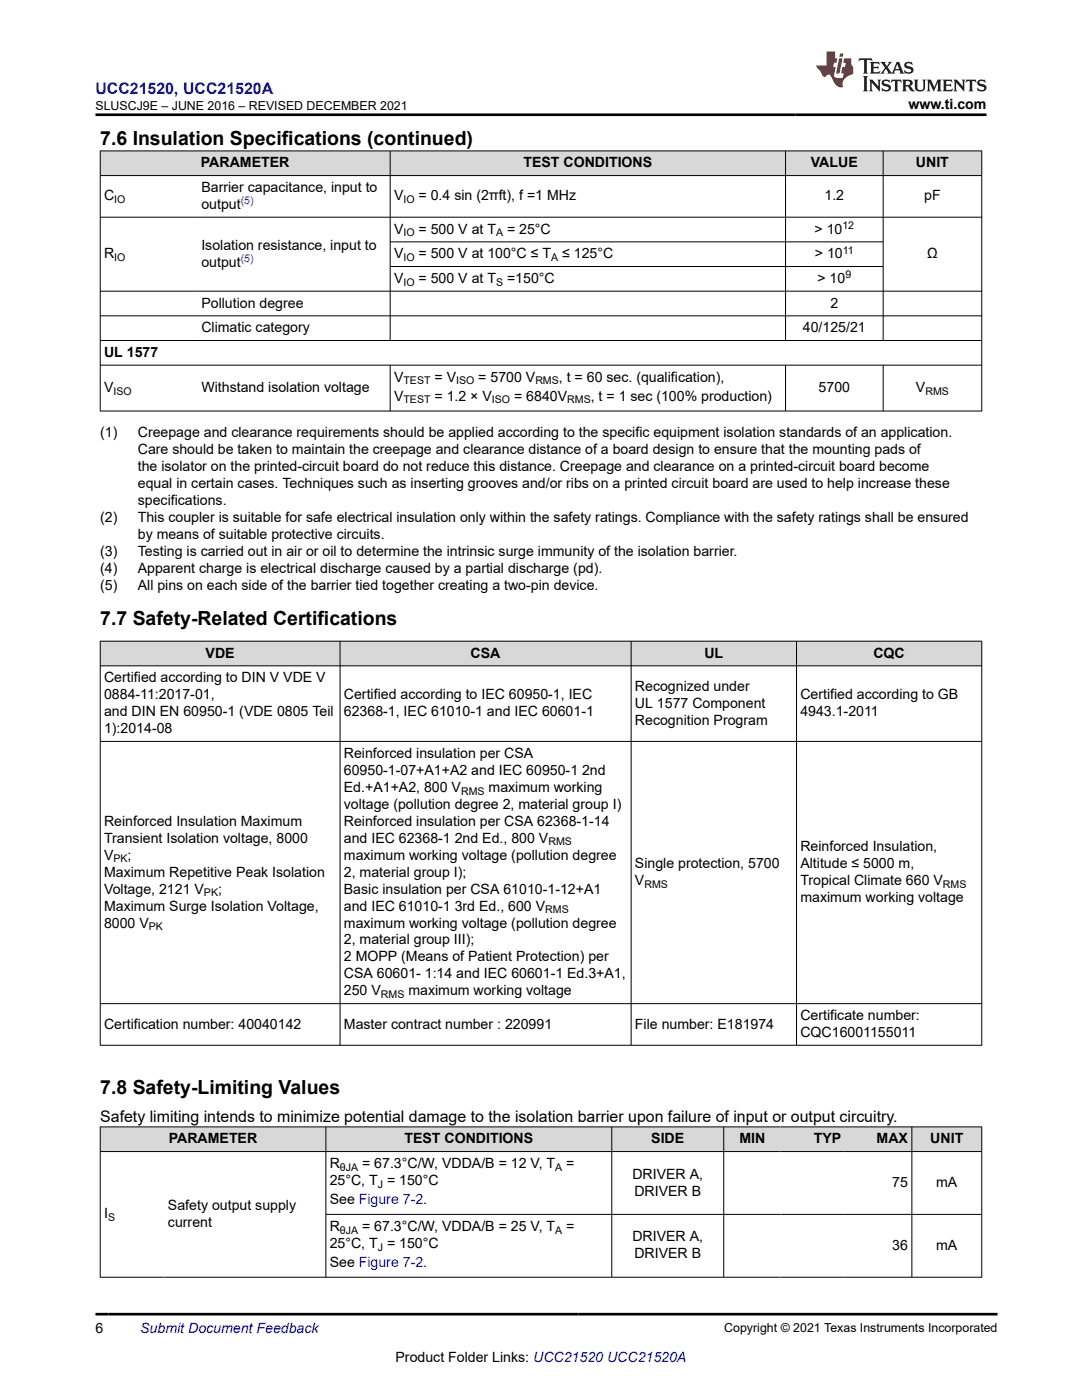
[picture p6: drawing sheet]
<svg xmlns="http://www.w3.org/2000/svg" width="216mm" height="279mm" viewBox="0 0 216 279" stroke-linecap="round" stroke-linejoin="round" font-family="sans-serif">
<defs><g id="words">
<g font-size="3.9">
<text x="20" y="28.8">7.6 Insulation Specifications (continued)</text>
<text x="20" y="124.6">7.7 Safety-Related Certifications</text>
<text x="20" y="218.4">7.8 Safety-Limiting Values</text>
</g>
<text font-size="3.2" fill="#00f" x="19" y="18.7">UCC21520, UCC21520A</text>
<text font-size="3.2" x="20" y="223.8">Safety limiting intends to minimize potential damage to the isolation barrier upon failure of input or output circuitry.</text>
<g font-size="2.8">
<text x="181.3" y="21.8">www.ti.com</text>
<text x="40.1" y="33.4">PARAMETER</text>
<text x="104.4" y="33.4">TEST CONDITIONS</text>
<text x="161.8" y="33.4">VALUE</text>
<text x="182.8" y="33.4">UNIT</text>
<text x="20.8" y="40">C</text>
<text x="40.2" y="38.3">Barrier capacitance, input to</text>
<text x="40.2" y="41.7">output</text>
<text x="78.6" y="40">V</text>
<text x="83.5" y="40">= 0.4 sin (2πft), f =1 MHz</text>
<text x="164.5" y="40">1.2</text>
<text x="184.4" y="40">pF</text>
<text x="78.6" y="46.6">V</text>
<text x="83.5" y="46.6">= 500 V at T</text>
<text x="101.2" y="46.6">= 25°C</text>
<text x="162.5" y="46.6">&gt; 10</text>
<text x="20.8" y="51.5">R</text>
<text x="40.2" y="49.8">Isolation resistance, input to</text>
<text x="40.2" y="53.2">output</text>
<text x="78.6" y="51.5">V</text>
<text x="83.5" y="51.5">= 500 V at 100°C ≤ T</text>
<text x="112.2" y="51.5">≤ 125°C</text>
<text x="162.6" y="51.5">&gt; 10</text>
<text x="185" y="51.5">Ω</text>
<text x="78.6" y="56.5">V</text>
<text x="83.5" y="56.5">= 500 V at T</text>
<text x="101.2" y="56.5">=150°C</text>
<text x="163.1" y="56.5">&gt; 10</text>
<text x="40.2" y="61.4">Pollution degree</text>
<text x="165.7" y="61.4">2</text>
<text x="20.8" y="71.2">UL 1577</text>
<text x="40.2" y="66.3">Climatic category</text>
<text x="160.2" y="66.3">40/125/21</text>
<text x="78.6" y="76.1">V</text>
<text x="86.7" y="76.1">= V</text>
<text x="95.4" y="76.1">= 5700 V</text>
<text x="111.5" y="76.1">, t = 60 sec. (qualification),</text>
<text x="20.8" y="78.3">V</text>
<text x="40.2" y="78.3">Withstand isolation voltage</text>
<text x="78.6" y="80">V</text>
<text x="86.7" y="80">= 1.2 × V</text>
<text x="102.6" y="80">= 6840V</text>
<text x="117.9" y="80">, t = 1 sec (100% production)</text>
<text x="163.3" y="78.3">5700</text>
<text x="182.8" y="78.3">V</text>
<text x="20" y="87.2">(1)</text>
<text x="27.5" y="87.2">Creepage and clearance requirements should be applied according to the specific equipment isolation standards of an application.</text>
<text x="27.5" y="90.6">Care should be taken to maintain the creepage and clearance distance of a board design to ensure that the mounting pads of</text>
<text x="27.5" y="94">the isolator on the printed-circuit board do not reduce this distance. Creepage and clearance on a printed-circuit board become</text>
<text x="27.5" y="97.3">equal in certain cases. Techniques such as inserting grooves and/or ribs on a printed circuit board are used to help increase these</text>
<text x="27.5" y="100.7">specifications.</text>
<text x="20" y="104.1">(2)</text>
<text x="27.5" y="104.1">This coupler is suitable for safe electrical insulation only within the safety ratings. Compliance with the safety ratings shall be ensured</text>
<text x="27.5" y="107.5">by means of suitable protective circuits.</text>
<text x="20" y="110.9">(3)</text>
<text x="27.5" y="110.9">Testing is carried out in air or oil to determine the intrinsic surge immunity of the isolation barrier.</text>
<text x="20" y="114.3">(4)</text>
<text x="20" y="117.7">(5)</text>
<text x="27.5" y="114.3">Apparent charge is electrical discharge caused by a partial discharge (pd).</text>
<text x="27.5" y="117.7">All pins on each side of the barrier tied together creating a two-pin device.</text>
<text x="41" y="131.2">VDE</text>
<text x="93.9" y="131.2">CSA</text>
<text x="140.6" y="131.2">UL</text>
<text x="174.3" y="131.2">CQC</text>
<text x="20.8" y="136.2">Certified according to DIN V VDE V</text>
<text x="126.7" y="137.8">Recognized under</text>
<text x="20.8" y="139.5">0884-11:2017-01,</text>
<text x="20.8" y="142.9">and DIN EN 60950-1 (VDE 0805 Teil</text>
<text x="68.6" y="139.5">Certified according to IEC 60950-1, IEC</text>
<text x="68.6" y="142.9">62368-1, IEC 61010-1 and IEC 60601-1</text>
<text x="126.7" y="141.2">UL 1577 Component</text>
<text x="159.7" y="139.5">Certified according to GB</text>
<text x="159.7" y="142.9">4943.1-2011</text>
<text x="20.8" y="146.3">1):2014-08</text>
<text x="126.7" y="144.6">Recognition Program</text>
<text x="68.6" y="151.2">Reinforced insulation per CSA</text>
<text x="68.6" y="154.6">60950-1-07+A1+A2 and IEC 60950-1 2nd</text>
<text x="68.6" y="161.4">voltage (pollution degree 2, material group I)</text>
<text x="68.6" y="158">Ed.+A1+A2, 800 V</text>
<text x="97.5" y="158">maximum working</text>
<text x="20.8" y="164.8">Reinforced Insulation Maximum</text>
<text x="68.6" y="164.8">Reinforced insulation per CSA 62368-1-14</text>
<text x="20.8" y="168.2">Transient Isolation voltage, 8000</text>
<text x="20.8" y="171.6">V</text>
<text x="25.5" y="171.6">;</text>
<text x="68.6" y="168.2">and IEC 62368-1 2nd Ed., 800 V</text>
<text x="68.6" y="171.6">maximum working voltage (pollution degree</text>
<text x="126.7" y="173.3">Single protection, 5700</text>
<text x="159.7" y="169.9">Reinforced Insulation,</text>
<text x="159.7" y="173.3">Altitude ≤ 5000 m,</text>
<text x="20.8" y="174.9">Maximum Repetitive Peak Isolation</text>
<text x="20.8" y="178.3">Voltage, 2121 V</text>
<text x="43.5" y="178.3">;</text>
<text x="68.6" y="174.9">2, material group I);</text>
<text x="68.6" y="178.3">Basic insulation per CSA 61010-1-12+A1</text>
<text x="126.7" y="176.6">V</text>
<text x="159.7" y="176.6">Tropical Climate 660 V</text>
<text x="20.8" y="181.7">Maximum Surge Isolation Voltage,</text>
<text x="20.8" y="185.1">8000 V</text>
<text x="68.6" y="185.1">maximum working voltage (pollution degree</text>
<text x="68.6" y="181.7">and IEC 61010-1 3rd Ed., 600 V</text>
<text x="159.7" y="180">maximum working voltage</text>
<text x="68.6" y="188.5">2, material group III);</text>
<text x="68.6" y="191.9">2 MOPP (Means of Patient Protection) per</text>
<text x="68.6" y="195.3">CSA 60601- 1:14 and IEC 60601-1 Ed.3+A1,</text>
<text x="68.6" y="198.7">250 V</text>
<text x="81.5" y="198.7">maximum working voltage</text>
<text x="159.7" y="203.6">Certificate number:</text>
<text x="20.8" y="205.3">Certification number: 40040142</text>
<text x="68.6" y="205.3">Master contract number : 220991</text>
<text x="126.7" y="205.3">File number: E181974</text>
<text x="159.7" y="207">CQC16001155011</text>
<text x="33.7" y="228.2">PARAMETER</text>
<text x="65.8" y="233.1">R</text>
<text x="72.3" y="233.1">= 67.3°C/W, VDDA/B = 12 V, T</text>
<text x="80.7" y="228.2">TEST CONDITIONS</text>
<text x="113" y="233.1">=</text>
<text x="129.9" y="228.2">SIDE</text>
<text x="147.5" y="228.2">MIN</text>
<text x="162.4" y="228.2">TYP</text>
<text x="174.9" y="228.2">MAX</text>
<text x="185.6" y="228.2">UNIT</text>
<text x="65.8" y="236.5">25°C, T = 150°C</text>
<text x="126.2" y="235.2">DRIVER A,</text>
<text x="126.6" y="238.6">DRIVER B</text>
<text x="178" y="236.9">75</text>
<text x="186.8" y="236.9">mA</text>
<text x="20.8" y="243.2">I</text>
<text x="33.5" y="241.5">Safety output supply</text>
<text x="33.5" y="244.9">current</text>
<text x="65.8" y="240.3">See Figure 7-2.</text>
<text x="65.8" y="245.6">R</text>
<text x="72.3" y="245.6">= 67.3°C/W, VDDA/B = 25 V, T</text>
<text x="113" y="245.6">=</text>
<text x="65.8" y="249">25°C, T = 150°C</text>
<text x="126.2" y="247.7">DRIVER A,</text>
<text x="126.6" y="251.1">DRIVER B</text>
<text x="178" y="249.4">36</text>
<text x="186.8" y="249.4">mA</text>
<text x="65.8" y="252.8">See Figure 7-2.</text>
<text x="19" y="266.1">6</text>
<text x="78.9" y="271.7">Product Folder Links: UCC21520 UCC21520A</text>
</g>
<text font-size="2.8" fill="#00f" x="28" y="266.1">Submit Document Feedback</text>
<g font-size="2.5">
<text x="19" y="21.9">SLUSCJ9E – JUNE 2016 – REVISED DECEMBER 2021</text>
<text x="144.5" y="265.8">Copyright © 2021 Texas Instruments Incorporated</text>
</g>
<g font-size="2.1">
<text x="22.8" y="40.6">IO</text>
<text x="80.5" y="40.6">IO</text>
<text x="80.5" y="47.2">IO</text>
<text x="99" y="47.2">A</text>
<text x="168.1" y="45.7">12</text>
<text x="22.8" y="52.1">IO</text>
<text x="80.5" y="52.1">IO</text>
<text x="110" y="52.1">A</text>
<text x="168.2" y="50.6">11</text>
<text x="80.5" y="57">IO</text>
<text x="99" y="57">S</text>
<text x="168.7" y="55.5">9</text>
<text x="80.5" y="76.7">TEST</text>
<text x="91" y="76.7">ISO</text>
<text x="106.8" y="76.7">RMS</text>
<text x="22.6" y="78.8">ISO</text>
<text x="80.5" y="80.5">TEST</text>
<text x="98.2" y="80.5">ISO</text>
<text x="113.2" y="80.5">RMS</text>
<text x="184.7" y="78.8">RMS</text>
<text x="92" y="158.6">RMS</text>
<text x="22.6" y="172.1">PK</text>
<text x="109.4" y="168.7">RMS</text>
<text x="40.7" y="178.9">PK</text>
<text x="128.6" y="177.2">RMS</text>
<text x="188.1" y="177.2">RMS</text>
<text x="29.7" y="185.7">PK</text>
<text x="108.8" y="182.3">RMS</text>
<text x="76" y="199.2">RMS</text>
<text x="67.8" y="233.7">θJA</text>
<text x="110.8" y="233.7">A</text>
<text x="75.4" y="237">J</text>
<text x="21.6" y="243.7">S</text>
<text x="67.8" y="246.2">θJA</text>
<text x="75.4" y="249.6">J</text>
<text x="110.8" y="246.2">A</text>
</g>
<g font-size="2.1" fill="#00f">
<text x="48" y="40.8">(5)</text>
<text x="48" y="52.3">(5)</text>
</g>
</g></defs>
<g fill="#d8d8d8">
<path d="M20 30.1h175.9v4.9h-175.9z" fill-rule="evenodd"/>
<path d="M20.1 30.2h57.7v4.8h-57.7z" fill-rule="evenodd"/>
<path d="M77.9 30.2h78.8v4.8h-78.8z" fill-rule="evenodd"/>
<path d="M156.8 30.2h19.4v4.8h-19.4z" fill-rule="evenodd"/>
<path d="M176.3 30.2h19.5v4.8h-19.5z" fill-rule="evenodd"/>
</g>
<g fill="none" stroke="#000" stroke-width=".2">
<path d="M19.9 30.1h176.1M19.9 35h176.1M20 30.1v52M77.9 30.1v37.9M156.7 30.1v37.9M176.2 30.1v37.9M195.9 30.1v52M19.9 43.3h176.1M19.9 58.1h176.1M77.9 48.3h98.4M77.9 53.2h98.4M19.9 63h176.1"/>
<path d="M19.9 68h176.1M19.9 72.9h176.1M77.9 72.9v9.2M156.7 72.9v9.2M176.2 72.9v9.2M19.9 82h176.1"/>
</g>
<g fill="#d8d8d8">
<path d="M20 128h175.9v4.9h-175.9z" fill-rule="evenodd"/>
<path d="M20.1 128h47.7v4.8h-47.7z" fill-rule="evenodd"/>
<path d="M67.9 128h58v4.8h-58z" fill-rule="evenodd"/>
<path d="M126 128h32.9v4.8h-32.9z" fill-rule="evenodd"/>
<path d="M159 128h36.8v4.8h-36.8z" fill-rule="evenodd"/>
</g>
<path d="M19.9 128h176.1M19.9 132.9h176.1M20 127.9v80.8M67.9 127.9v80.8M125.9 127.9v80.8M158.9 127.9v80.8M195.9 127.9v80.8M19.9 148h176.1M19.9 200.3h176.1M19.9 208.6h176.1" fill="none" stroke="#000" stroke-width=".2"/>
<g fill="#d8d8d8">
<path d="M20 224.9h175.9v4.9h-175.9z" fill-rule="evenodd"/>
<path d="M20.1 225h44.9v4.8h-44.9z" fill-rule="evenodd"/>
<path d="M65.1 225h56.9v4.8h-56.9z" fill-rule="evenodd"/>
<path d="M122.1 225h22.2v4.8h-22.2z" fill-rule="evenodd"/>
<path d="M144.5 225h11.3v4.8h-11.3z" fill-rule="evenodd"/>
<path d="M155.8 225h12.8v4.8h-12.8z" fill-rule="evenodd"/>
<path d="M168.6 225h13.3v4.8h-13.3z" fill-rule="evenodd"/>
<path d="M182 225h13.8v4.8h-13.8z" fill-rule="evenodd"/>
</g>
<path d="M19.9 224.9h176.1M19.9 229.8h176.1M20 224.8v30.2M65 224.8v30.2M122.1 224.8v30.2M144.4 224.8v30.2M182 224.8v30.2M195.9 224.8v30.2M19.9 254.9h176.1M65 242.4h131" fill="none" stroke="#000" stroke-width=".2"/>
<path d="M171.5 11.6l-.2 .6 .5-.2h.6v.1v2.2l-.2 .4h1l-.2-.4v-2.2v-.1h.5l.5 .2-.1-.6zM173.6 12.4l.2 .3v1.6l-.2 .4h1.9l.1-.6a1.08 1.08 0 0 1-1.3 .2v-.7h.6l.4 .2v-.7l-.4 .2h-.6v-.5l.2-.2a1 1 0 0 1 1 .3l-.1-.5zM175.7 12.4l.9 1.1-1 1.2h.9l-.2-.2 .5-.8 .4 .8-.2 .2h1.6l-.2-.2 .2-.5h.9l.1 .5-.1 .2h.9l-.2-.4-.8-1.9h-.5l-.9 2.1-.9-1.1 .9-1h-.8l.2 .2-.4 .6-.4-.6 .2-.2zM179 12.8l.4 1h-.7zM180.7 12.5a.65 .65 0 0 0-.2 .7 .65 .65 0 0 0 .6 .5l.6 .1 .1 .3a.79 .79 0 0 1-.7 .4 .79 .79 0 0 1-.7-.5l.1 .7 .2-.1a.93 .93 0 0 0 1.1 0 .93 .93 0 0 0 .4-.9 1.46 1.46 0 0 0-1.2-.6l-.1-.3a1.09 1.09 0 0 1 1.2 .2l-.2-.6-.1 .1-.5-.2zM172.2 15.2l.2 .4v2.2l-.2 .4h1l-.2-.4v-2.2l.2-.4zM173.4 15.9l.2 .4v1.5l-.2 .4h.8l-.3-.4 .1-1.3 1.6 1.8v-2l.2-.4h-.7l.1 .2 .1 1.1-1.2-1.3zM176.2 16a.65 .65 0 0 0-.2 .8 .65 .65 0 0 0 .6 .4l.6 .2 .1 .2a.79 .79 0 0 1-.7 .4 .79 .79 0 0 1-.7-.5l.1 .7 .2-.1a.93 .93 0 0 0 1.1 .1 .93 .93 0 0 0 .4-1 1.46 1.46 0 0 0-1.2-.5l-.1-.4a1.09 1.09 0 0 1 1.2 .2l-.1-.6-.2 .1-.5-.1zM177.9 15.9l-.1 .6a.63 .63 0 0 1 .8-.3v1.6l-.3 .4h1l-.2-.4v-1.6a.66 .66 0 0 1 .8 .3l-.1-.6zM180 15.9l.2 .4v1.5l-.2 .4h1l-.2-.2-.1-.7h.5l.1 .2a.79 .79 0 0 0 1.2 .6l-1-.9a.61 .61 0 0 0 .6-.6 .61 .61 0 0 0-.5-.7zM180.8 16.2h.1a.47 .47 0 0 1 .5 .1 .47 .47 0 0 1 .1 .5l-.1 .1-.7 .1zM182.3 15.9l.2 .2a2.27 2.27 0 0 0 .4 2 1.04 1.04 0 0 0 1.7-.7v-1.3l.2-.2h-.8l.2 .4v1.1a.6 .6 0 0 1-.6 .6 .6 .6 0 0 1-.6-.6v-1.1l.3-.4zM184.9 15.9l.2 .4v1.5l-.2 .4h.8l-.3-.4v-1.4l.9 1.9 .9-1.9v1.4l-.3 .4h1l-.2-.4v-1.5l.2-.4h-.8l-.7 1.5-.6-1.5zM188.1 15.9l.2 .4v1.5l-.2 .4h1.9l.1-.6a1.09 1.09 0 0 1-1.3 .2v-.7h.6l.4 .2v-.6l-.4 .2h-.6v-.6l.2-.1a1.01 1.01 0 0 1 1 .3l-.1-.6zM190.2 15.9l.3 .4v1.5l-.3 .4h.8l-.2-.4v-1.3l1.6 1.8v-2l.2-.4h-.7l.2 .2v1.1l-1.2-1.3zM192.8 15.9l-.1 .6a.63 .63 0 0 1 .8-.3v1.6l-.3 .4h1l-.2-.4v-1.6a.66 .66 0 0 1 .8 .3l-.1-.6zM195.2 16a.65 .65 0 0 0-.2 .8 .65 .65 0 0 0 .6 .4l.6 .2 .2 .2a.79 .79 0 0 1-.7 .4 .79 .79 0 0 1-.7-.5l.1 .7 .2-.1a.93 .93 0 0 0 1 .1 .93 .93 0 0 0 .5-1 1.46 1.46 0 0 0-1.3-.5v-.4a1.09 1.09 0 0 1 1.2 .2l-.2-.6-.2 .1-.5-.1z" fill="#231f20"/>
<path d="M164.9 10.3v2.7h-2l.1 .4 .8 1a.95 .95 0 0 0 1 .9 .59 .59 0 0 1 .5-.4 .59 .59 0 0 1 .5 .3l.4 .8a1.59 1.59 0 0 0 2.1 1.4 1.61 1.61 0 0 1 1-2.3l1-.3-.1-1.5a1.59 1.59 0 0 1-.3-1.7h-1.5l-.2 .9h.6l-.2 .9h-.5l-.2 .9v.3l.4 .1-.1 .9h-.7a.73 .73 0 0 1-1-.7l.3-1.5h-.5l.1-.9h.5l.2-.9h-.5v-1.3zM167.4 11.6l-.6 3.1h.7l.6-3.1zM167.6 10.7l-.1 .6h.7l.1-.6z" fill="#ed1c24"/>
<path d="M19 22.9h177.8M19 262.3h180" fill="none" stroke="#000" stroke-width=".53"/>
<use href="#words"/>
</svg>
